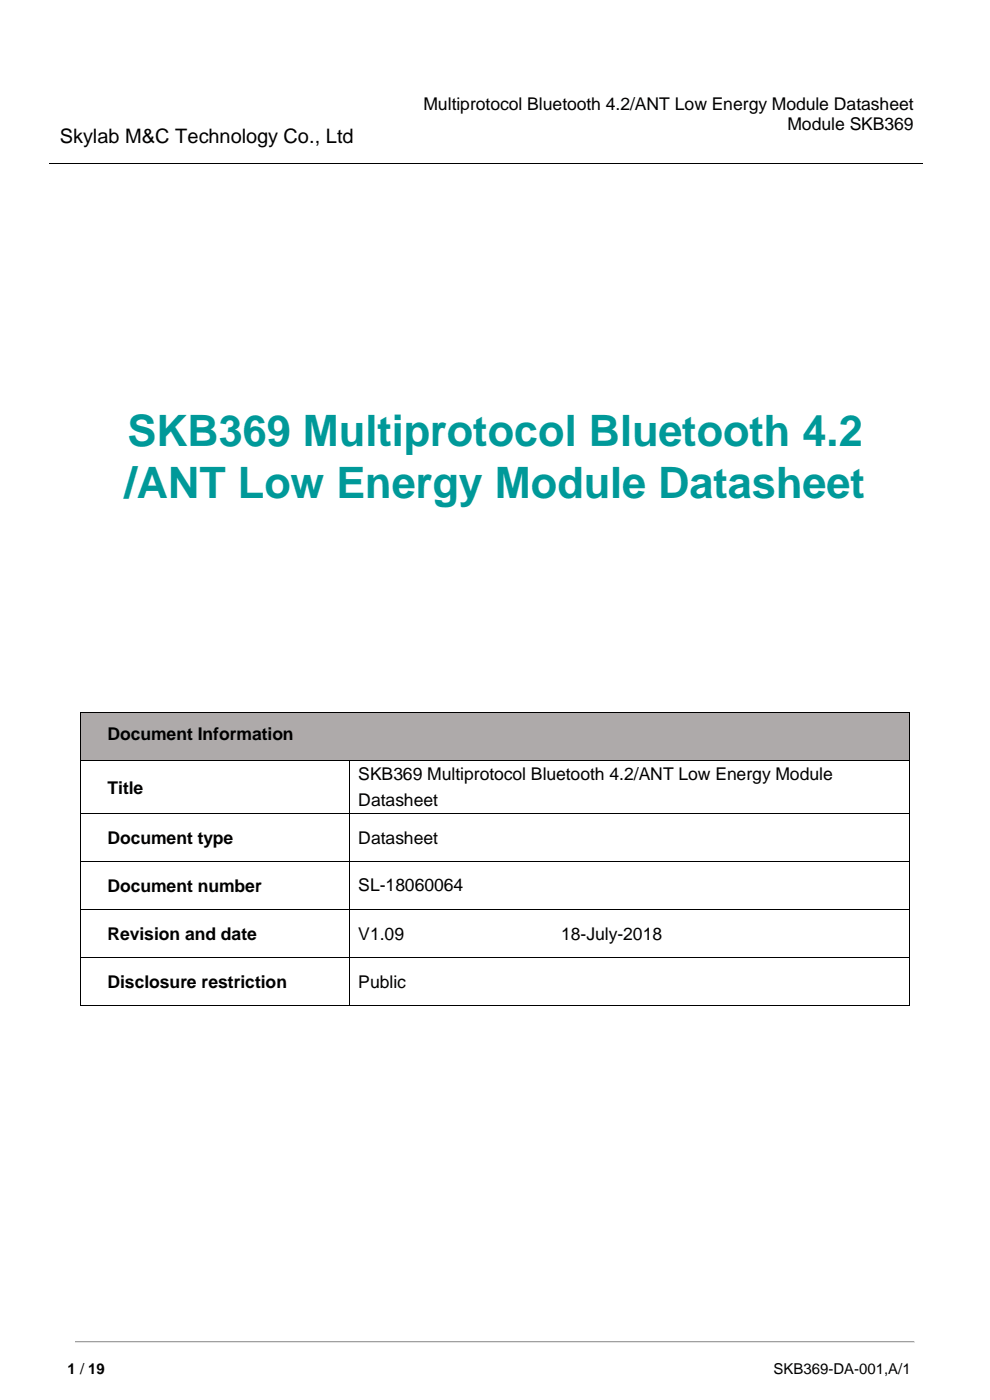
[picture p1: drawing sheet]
<svg xmlns="http://www.w3.org/2000/svg" width="210mm" height="297mm" viewBox="0 0 210 297" stroke-linecap="round" stroke-linejoin="round" font-family="sans-serif">
<defs><g id="words">
<g font-size="9.2" fill="#099">
<text x="27" y="94.6">SKB369 Multiprotocol Bluetooth 4.2</text>
<text x="26.5" y="105.6">/ANT Low Energy Module Datasheet</text>
</g>
<text font-size="4.2" x="12.7" y="30.4">Skylab M&amp;C Technology Co., Ltd</text>
<g font-size="3.7">
<text x="89.8" y="23.3">Multiprotocol Bluetooth 4.2/ANT Low Energy Module Datasheet</text>
<text x="167" y="27.6">Module SKB369</text>
<text x="22.8" y="157.1">Document Information</text>
<text x="76" y="165.5">SKB369 Multiprotocol Bluetooth 4.2/ANT Low Energy Module</text>
<text x="22.8" y="168.3">Title</text>
<text x="76" y="171.1">Datasheet</text>
<text x="22.8" y="179">Document type</text>
<text x="76" y="179">Datasheet</text>
<text x="22.8" y="189.2">Document number</text>
<text x="76" y="189.1">SL-18060064</text>
<text x="22.8" y="199.4">Revision and date</text>
<text x="76" y="199.3">V1.09</text>
<text x="119" y="199.3">18-July-2018</text>
<text x="22.8" y="209.5">Disclosure restriction</text>
<text x="76" y="209.5">Public</text>
</g>
<g font-size="3.2">
<text x="14.3" y="291.4">1 / 19</text>
<text x="164.1" y="291.4">SKB369-DA-001,A/1</text>
</g>
</g></defs>
<path d="M10.5 34.6h185.3" fill="none" stroke="#000" stroke-width=".21"/>
<path d="M83.7 34.5h.2v.2h-.2z" fill-rule="evenodd" fill="#000"/>
<path d="M16 284.6h178" fill="none" stroke="#a0a0a0" stroke-width=".34"/>
<g fill="#a0a0a0">
<path d="M16 284.5l.1 .1z" fill-rule="evenodd"/>
<path d="M16 284.5l.1 .1z" fill-rule="evenodd"/>
</g>
<path d="M16.1 284.6h177.8" fill="none" stroke="#a0a0a0" stroke-width=".21"/>
<path d="M193.9 284.5l.1 .1z" fill-rule="evenodd" fill="#e3e3e3"/>
<g fill="#a0a0a0">
<path d="M193.9 284.5l.1 .1z" fill-rule="evenodd"/>
<path d="M16 284.6l.1 .2z" fill-rule="evenodd"/>
</g>
<path d="M193.9 284.6l.1 .2z" fill-rule="evenodd" fill="#e3e3e3"/>
<path d="M16 284.8l.1 .1z" fill-rule="evenodd" fill="#a0a0a0"/>
<path d="M16 284.8l.1 .1z" fill-rule="evenodd" fill="#e3e3e3"/>
<path d="M16.1 284.8h177.8" fill="none" stroke="#e3e3e3" stroke-width=".21"/>
<g fill="#e3e3e3">
<path d="M193.9 284.8l.1 .1z" fill-rule="evenodd"/>
<path d="M193.9 284.8l.1 .1z" fill-rule="evenodd"/>
</g>
<g fill="#aeaaaa">
<path d="M17.2 151.3h175.6v10h-175.6z" fill-rule="evenodd"/>
<path d="M19 153h172v8.3h-172z" fill-rule="evenodd"/>
</g>
<g fill="#000">
<path d="M17.1 151.1h.1v.2h-.1z" fill-rule="evenodd"/>
<path d="M17.1 151.1h.1v.2h-.1z" fill-rule="evenodd"/>
<path d="M192.8 151.1h.2v.2h-.2z" fill-rule="evenodd"/>
<path d="M192.8 151.1h.2v.2h-.2z" fill-rule="evenodd"/>
<path d="M17.1 161.3h.1v.1h-.1z" fill-rule="evenodd"/>
<path d="M17.1 172.5h.1v.2h-.1z" fill-rule="evenodd"/>
<path d="M74 161.3h.2v.1h-.2z" fill-rule="evenodd"/>
<path d="M74 172.5h.2v.2h-.2z" fill-rule="evenodd"/>
<path d="M192.8 161.3h.2v.1h-.2z" fill-rule="evenodd"/>
<path d="M192.8 172.5h.2v.2h-.2z" fill-rule="evenodd"/>
<path d="M17.1 182.7h.1v.1h-.1z" fill-rule="evenodd"/>
<path d="M17.1 192.8h.1v.2h-.1z" fill-rule="evenodd"/>
<path d="M74 182.7h.2v.1h-.2z" fill-rule="evenodd"/>
<path d="M74 192.8h.2v.2h-.2z" fill-rule="evenodd"/>
<path d="M192.8 182.7h.2v.1h-.2z" fill-rule="evenodd"/>
<path d="M192.8 192.8h.2v.2h-.2z" fill-rule="evenodd"/>
<path d="M17.1 203h.1v.2h-.1z" fill-rule="evenodd"/>
<path d="M17.1 213.2h.1v.2h-.1z" fill-rule="evenodd"/>
<path d="M17.1 213.2h.1v.2h-.1z" fill-rule="evenodd"/>
<path d="M74 203h.2v.2h-.2z" fill-rule="evenodd"/>
<path d="M74 213.2h.2v.2h-.2z" fill-rule="evenodd"/>
<path d="M192.8 203h.2v.2h-.2z" fill-rule="evenodd"/>
<path d="M192.8 213.2h.2v.2h-.2z" fill-rule="evenodd"/>
<path d="M192.8 213.2h.2v.2h-.2z" fill-rule="evenodd"/>
</g>
<g fill="none" stroke="#000" stroke-width=".21">
<path d="M17.1 151.3v10M17.2 151.2h175.6M192.9 151.3v10M17.1 161.4v11.1M17.1 172.7v10M17.2 161.4h56.8M17.2 172.6h56.8M74.1 161.4v11.1M74.1 172.7v10M74.2 161.4h118.6M74.2 172.6h118.6M192.9 161.4v11.1"/>
<path d="M192.9 172.7v10M17.1 182.8v10M17.1 193v10M17.2 182.7h56.8M17.2 192.9h56.8M74.1 182.8v10M74.1 193v10M74.2 182.7h118.6M74.2 192.9h118.6M192.9 182.8v10M192.9 193v10M17.1 203.2v10"/>
<path d="M17.2 203.1h56.8M17.2 213.3h56.8M74.1 203.2v10M74.2 203.1h118.6M74.2 213.3h118.6M192.9 203.2v10"/>
</g>
<use href="#words"/>
</svg>
